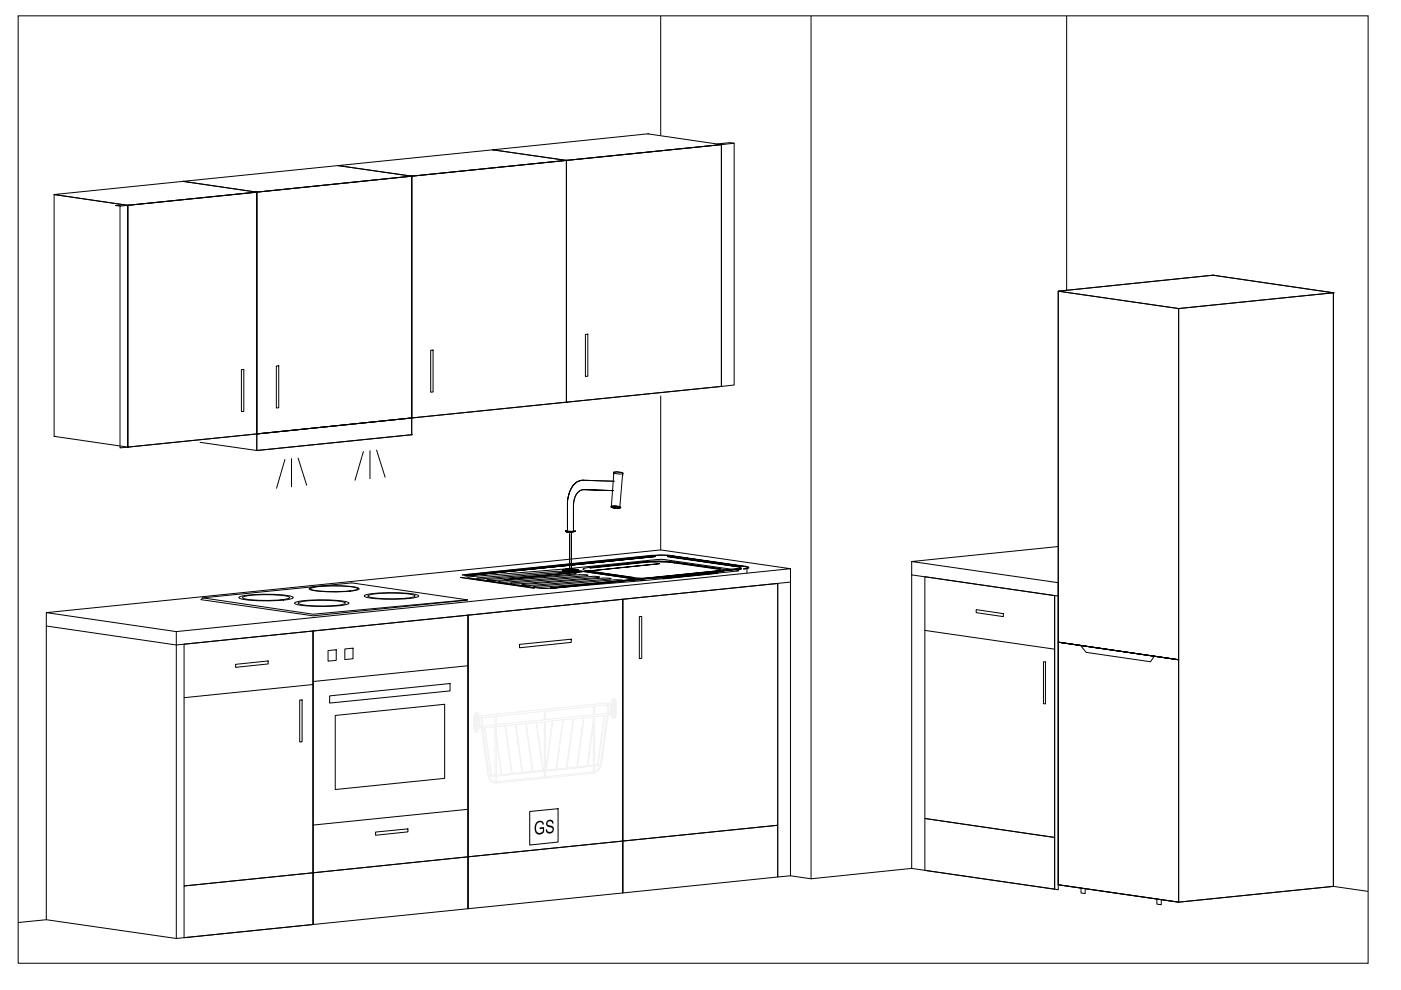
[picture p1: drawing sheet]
<svg xmlns="http://www.w3.org/2000/svg" width="297mm" height="210mm" viewBox="0 0 297 210" stroke-linecap="round" stroke-linejoin="round" font-family="sans-serif">
<defs><g id="words">
<text font-size="4.4" x="113.2" y="177.1" transform="rotate(-6 113.2 177.1)">GS</text>
</g></defs>
<!-- layer: 0 -->
<g fill="none" stroke="#000" stroke-width=".21">
<path d="M3.9 3.4h286.2v200.8h-286.2zM140.1 3.4v25.3M172 3.4v182.9M226.1 3.4v58.1M87.3 37.4l32.8-3.4v51.3l-32.8 3.3zM120.1 34l32.9-3.3v51.2l-32.9 3.4zM153 30.7l2.7-.3v51.2l-2.7 .3M155.7 30.4l-.9-.2-2.8 .3M26.2 43.4l-1.7 .2 .9 .1M27.1 43.5l-1.7 .2v51.3l1.7-.2M42.4 93.8l12 1.7M140.1 84v32.6"/>
<path d="M130.1 100.3l-.5 7.1M132 100.6l-.6 7.1M193.3 119.1v2.8M224.4 115.9l-31.1 3.2 31.1 4.4v2.9M9.8 132.7v62.3l27.6 4M9.8 129.9v2.8M43 126.8l-.4 .3M66.4 133.8v62.2l-29 3v-65.1M99.2 130.4v62.3M106.9 122.9l32.9-3.4-32.9 3.4M132 127.1v62.2M158.4 120.2v1.4"/>
<path d="M167.6 123.4l-130.2 13.4-27.6-4.1M167.6 123.4v62.3l-2.7 .2v-62.2M167.6 120.6l-27.5-4-130.3 13.3 27.6 4 130.2-13.3v2.8M193.3 121.9v62.2l30.3 4.4v-62.2M193.3 121.9l31.1 4.5M224.4 126.4v62.3l-.8-.2M132 178.3l32.9-3.3v10.9l-32.9 3.4zM9.8 195l-5.9 .6M193.3 184.1l-21.3 2.2-4.4-.6M282.7 187.9l7.3 1.1"/>
</g>
<!-- layer: BASE -->
<g fill="none" stroke="#000" stroke-width=".21">
<path d="M119.9 112.7l.4-.2-.4 .2 1.3 .1zM119.9 112.6h.2h-.2l.4 .1h1.7h-1.1l-.9-.1 1.2 .1h-.9zM120 112.5l1.5 .2-1.5-.2h.4zM120 112.6l1.1 .1zM120.1 112.5l-.1 .1 .2 .1h1.4h-1.4l-.2-.1 1.6 .1h-1.4l-.2-.1 .3-.1zM120.1 112.6l1.1 .1zM120.3 111.9v-4.9v5.5M120.8 113.2v7.5M121.5 102.9l.9-.8 1.3-.3a3.5 3.5 0 0 0-3.1 3.2l-.3 2a7.2 7.2 0 0 1 1.2-4.1zM123.7 101.8l6.5 .2M123.8 103.8a2.53 2.53 0 0 0-2.2 2.7v6.2M129.6 107.4l1.1-.1 .9 .3a2.29 2.29 0 0 1-2-.1z"/>
<path d="M129.7 107.5a2.55 2.55 0 0 1 1.8 .1 2.55 2.55 0 0 1-1.8-.1zM129.8 107.6l.9 .2 .9-.2-.2-.1 .2 .1a2.3 2.3 0 0 1-1.8 0zM130 100.2a2.82 2.82 0 0 1 2.1 .1 2.82 2.82 0 0 1-2.1-.1zM130 104l-6.2-.2 6.2 .2M131.2 107.7h.1M132 100.4l.1-.1-.3-.1-1.1-.2-.6 .1v.5M132 100.4v.5M136.7 119.1l3.3-.1 2.9 .2M136.7 119.1l-11.6 1.2-1.5 .4 1 .3 9.7 1.4M136.7 119.1l-11.6 1.3 11.6-1.2M138.7 117.9l-40.2 4.1M138.8 118l-40.2 4.1"/>
<path d="M139 118l-40.2 4.1 40.2-4.1M141.5 118l15.6 2.3zM142.5 117.8l15.6 2.4zM142.9 119.2l9.8 1.4a.99 .99 0 0 1 1 .4l-1.6 .3M142.9 119.2l9.8 1.5zM42.6 127.1l23.8 3.5 31.1-3.2M50.7 126.6a29.4 29.4 0 0 1 11.3-.1l.2 .2a7.2 7.2 0 0 1-3.9 .7 28.6 28.6 0 0 1-7.5-.5l-.2-.2zM51.5 126.6a25 25 0 0 1 9.8-.1l.1 .2a6.5 6.5 0 0 1-3.5 .6 22.4 22.4 0 0 1-6.4-.5l-.1-.1zM62.6 127.7a29.4 29.4 0 0 1 11.2 0l.2 .2a7.2 7.2 0 0 1-3.8 .6 28.6 28.6 0 0 1-7.6-.5l-.2-.1zM63.3 127.8a25 25 0 0 1 9.8-.1l.1 .2a6.5 6.5 0 0 1-3.5 .6 22.4 22.4 0 0 1-6.4-.5l-.1-.1zM65.6 124.7a26.5 26.5 0 0 1 10.4 0l.2 .1a6.5 6.5 0 0 1-3.6 .7 25.7 25.7 0 0 1-6.9-.5l-.2-.2zM65.9 124.7a25 25 0 0 1 9.8 0l.2 .1a6.5 6.5 0 0 1-3.6 .6 22.4 22.4 0 0 1-6.3-.4l-.2-.2z"/>
<path d="M66.4 133.8l32.8-3.4v51.3l-32.8 3.4zM69.6 137.9l1.7-.1v2.2l-1.7 .2zM73.1 137.6l1.7-.2v2.3l-1.7 .1zM74.6 123.6l24.5 3.6-32.7 3-23.4-3.4M77.3 126.2a29.4 29.4 0 0 1 11.3 0l.2 .1a7.2 7.2 0 0 1-3.9 .7 28.6 28.6 0 0 1-7.5-.5l-.2-.1zM78.1 126.2a25 25 0 0 1 9.8 0l.1 .1a6.5 6.5 0 0 1-3.5 .6 22.4 22.4 0 0 1-6.4-.4l-.1-.1zM97.6 122.4l15.6 2.3-15.6-2.3M98 121.9l40.2-4.2h2.2l2.1 .1h-4.3zM99.1 122.5l15.7 2.3 22-1.7-.9-.1M101.1 122.5l16.8-1.4 1.8 .2-17.5 1.4h-1.2M103.2 123l17.6-1.5 1.4 .1-17.2 1.5zM105.7 123.3l17.2-1.5 1.8 .2-17.6 1.5z"/>
<path d="M108.1 123.7l17.6-1.5 1.4 .2-17.2 1.4zM110.6 124l17.2-1.4 1.8 .1-17.6 1.5zM113.1 124.4l17.5-1.5 1.5 .2-17.2 1.4zM116.7 124.6l40.5-4zM116.7 124.6l40.2-4.1zM116.7 124.7l40.4-4zM119.3 120.9a7.4 7.4 0 0 1 3.3 0 5.9 5.9 0 0 0-3.3-.1 6.3 6.3 0 0 1 3.3 .1 6.3 6.3 0 0 1-3.3-.1 6.4 6.4 0 0 0 3.3 .1 6.1 6.1 0 0 1-3.3 0zM119.3 121.1a7.4 7.4 0 0 1 3.3 .1 7.4 7.4 0 0 1-3.3-.1zM119.3 120.9a6.1 6.1 0 0 0 3.3 0M119.3 120.9a7.4 7.4 0 0 1 3.3 0M119.3 120.9v.2v-.2M120.8 120.7l1.1 .1 .1 .1"/>
<path d="M120.8 120.7l-.9-.1 20.4-2 16.3 2.4-19.8 2.1-.9-.1M120.8 120.7l-.8 .2 .7 .1 1.3-.1M120.8 120.7l-.9-.1-20.6 1.7M121.2 121v-8.2v8.2M122 120.9l12.7 1.9M122.6 120.9v.3M124.5 121.1l9.7 1.4v.2l-9.7-1.4zM124.6 121l9.7 1.5zM125.1 120.4l11.6-1.3 2.8-.1 3.2 .2h.3v.2v-.2l9.7 1.4v.1l-9.7-1.3a29.2 29.2 0 0 0-6.3-.1zM132 127.1l32.9-3.4v51.3l-32.9 3.3zM134.7 122.8h1.1l.1 .2M134.7 122.8l-.8 .1 2 .1"/>
<path d="M135.6 130.7h.5v8.9h-.5zM140.5 122.5l11.6-1.2zM140.6 122.6l11.6-1.2v.2l-11.6 1.1zM152.1 121.3l-11.6 1.2-3.2 .2-3-.3M158.1 120.1l.6 .3-1 .3 1-.4zM69.9 147.5l25.5-2.6v1.6l-25.5 2.6zM71.1 151.7l23.2-2.4v15.7l-23.2 2.4zM99.2 141.2l-32.8 3.3M79.6 176.4l6.9-.7v.7l-6.9 .7zM99.2 171.6l-32.8 3.3M66.4 185.1l32.8-3.4v11l-32.8 3.3z"/>
</g>
<!-- layer: DISHWASHER -->
<g fill="none" stroke="#f0f0f0" stroke-width=".21">
<path d="M100.4 154.5h.1M100.4 152h.1M100.4 152v2.5M100.4 152l.2 .1M100.5 154.4h.1M100.5 152h.1M100.5 152.1h.1M100.6 152.2h.1M100.6 152h.1M100.6 152.7h.1M100.6 151.6h.1M100.6 154.2h.1"/>
<path d="M100.6 154.5h.1M100.6 154.9h.1M100.6 153.8h.1M100.6 152.3h.1M100.6 152.8l.2 .2h.3M100.6 154.2l-.2 .3M100.7 153.5h.1M100.7 155.1v.1M100.7 155.2h.5M100.8 153.4h.1M100.8 153.4l-.2 .2M100.9 153h.1"/>
<path d="M100.9 151.2h.1M100.9 155.2h.1M100.9 153.4h.1M100.9 151.2l-.3 .2v1.6h.3M100.9 153.4h-.3l.1 1.7M100.9 151.2v1.8M100.9 153.4v1.8M101 151.1l.3 .3v1.6h-.2M101 153.3h.3v1.6l-.1 .3M101 151.1l-.1 .1M101 153.3l-.1 .1M101 151.1v1.9"/>
<path d="M101 153.3v1.9M101.1 151.1l.1 .1M101.1 153.3l.2 .2M101.1 153h.1M101.2 152.9h.1M101.2 151.2h.1M101.2 153.4h.1M101.3 153.5v.1M101.3 152.8v.1M101.3 155.1h-.1M101.3 151.9h.1M101.3 152.2h.1"/>
<path d="M101.3 151.3v.1M101.3 151.5h.1M101.3 152.6h.1M101.3 154.1h.1M101.3 154.4h.1M101.3 153.7h.1M101.3 154.8h.1M101.3 152.7l-.2 .3M101.3 152.4l.1-.2 .2 .1v1.6h-.3M101.6 152.3h.1M101.6 154h.1M102 154.3h.1"/>
<path d="M102 152.1h.1M102 154h.1M102 151.8h.1M102 151.8v.3M102 154l.1 .4h.2M102 152.1v1.9M102 151.8l-.7 .1M102 152.1l-.7 .1M102 154l-.7 .1M102 154.3l-.7 .1M102.1 154.4h.1M102.1 152.2h.2"/>
<path d="M102.1 154h.1M102.1 151.8h-.1M102.1 151.8h.1M102.1 154.4l1.4 10.2a1.62 1.62 0 0 0 1.5 1.4M102.2 153.9h.1M102.2 152.2h.1M102.2 153.9l-.1 .1M102.3 152.2v1.7M102.3 154.4l1.4 10.1M102.7 154.3h.1M102.7 154.3l-.4 .1M102.7 154.3l1.4 10.1"/>
<path d="M102.8 154.3l1.4 10.1M104.9 154.1h.1M104.9 154.1l-2.1 .2M104.9 154.1v.6M104.9 151.9h.1M104.9 151.9v1.8M104.9 154.1l.1 11.9M104.9 153.7h.1M104.9 153.7l-2.6 .2M104.9 151.9l-2.6 .3M105.1 153.6h.1M105.1 151.9h.1"/>
<path d="M105.2 155.4l1.2 8.8M105.2 156.2l1.1 8M105.2 151.9v1.7M105.2 154.1v11.8M105.2 154.1h-.3M107.1 153.9l-1.9 .2M107.1 153.9l1.4 10.1M107.2 153.9l1.4 10.1M107.2 153.9h-.1M109.3 153.6l-2.1 .3M109.3 153.6h.1M109.3 153.6l1.4 10.2"/>
<path d="M109.4 153.6l1.4 10.2M111.5 153.4l-2.1 .2M111.5 153.4h.1M111.5 153.4l1.4 10.1-2.1 .3M111.6 153.4l1.4 10.1M113.7 153.2l-2.1 .2M113.7 153.2h.1M113.7 153.2l1.4 10.1M113.8 153.2l1.4 10.1h.2M115.4 153l-1.6 .2M115.4 153l.1 12M115.4 150.8v1.8"/>
<path d="M115.4 150.8h.1M115.4 150.8l-10.2 1.1M115.4 152.6l-10.2 1M115.4 152.6h.1M115.6 152.6h.1M115.6 150.8h.1M115.6 153v11.9l-.1 .1M115.6 150.8v1.8M115.6 153h-.2M117.1 152.8l-1.4 10.5M117.1 152.8h.1M117.1 152.8l-1.5 .2"/>
<path d="M117.2 152.8l-1.4 10.5M119.3 152.6h.1M119.3 152.6l-2.1 .2M119.3 152.6l-1.4 10.4M119.4 152.6l-1.4 10.4M121.5 152.4l-2.1 .2M121.5 152.4l-1.4 10.4M121.5 152.4h.1M121.6 152.4l-1.4 10.4M123.7 152.2l-2.1 .2M123.7 152.2l-1.4 10.4M123.8 152.2h-.1"/>
<path d="M123.8 152.2l-1.4 10.4M125.8 151.9l-2 .3M125.8 149.7v1.8M125.8 151.9l.1 12h.1M125.8 151.9h.3M125.8 151.5h.1M125.8 149.7l-10.2 1.1M125.8 151.5l-10.2 1.1M125.8 149.7h.1M125.9 152.5l-1.4 9.9M125.9 153.3l-1.3 9.1M126 151.5h.1"/>
<path d="M126 149.7h.1M126.1 149.7v1.8M126.1 151.9l-.1 12M128.1 151.7l-2 .2M128.1 151.7h.1M128.1 151.7l-1.4 10.5M128.2 151.7l-1.4 10.4h.5M128.7 151.7l-1.4 10.4M128.7 151.7h-.5M128.7 151.2h.1M128.7 149.5h.1M128.7 151.2h.2"/>
<path d="M128.7 149.5v1.7M128.7 151.2l-2.6 .3M128.7 149.5l-2.6 .2M128.9 151.2h.1M128.9 149.5h.1M128.9 151.3h.1M128.9 151.6h.1M128.9 149.4h.1M128.9 151.6l-.2 .1M128.9 149.4l-.2 .1M128.9 149v.1M128.9 149.4v1.9"/>
<path d="M128.9 151.6l-1.4 10.6a2.07 2.07 0 0 1-1.5 1.7M129 149.1v.1M129 149.3v.1M129 151.3v.3M129 149.1l-26.9 2.7M129 149.2v.1M129.4 151.1h.1M129.5 149.5h-.1M129.6 149.4h.1M129.7 149.7h.1M129.7 149.3h.1M129.7 149h.1"/>
<path d="M129.7 148.6h.1M129.7 150.8h.1M129.7 151.2h.1M129.7 151.9h.1M129.7 151.5h.1M129.7 149.5l-.2-.1v1.7h.1M129.7 149.8v.1M129.7 151.1h-.1M129.7 151.2l-.7 .1M129.7 149l-.7 .1M129.7 149.3l-.7 .1M129.7 151.5l-.7 .1"/>
<path d="M129.7 149.9h.1M129.7 152.1h.1M129.7 149.9l.4 .1M129.8 150h.1M129.8 152.2h.1M129.8 150.4l-.1 .3M129.9 150l-.2 .1v-1.6l.1-.3h.4l.2 .2v1.6h-.3M129.9 148.2l.1 1.8M130 150.4h-.3v1.6l.1 .2h.3M130 150.4v1.8M130.1 150h.1M130.1 148.2h.1"/>
<path d="M130.1 150.4h.1M130.1 152.2h.1M130.1 150.4l.3-.1v1.7l-.3 .2M130.1 150.4h.2M130.1 150.4h-.1M130.1 148.2v1.8M130.1 150.4v1.8M130.2 150h.1M130.3 148.2h.1M130.3 150h.1M130.3 150.4h.1M130.3 152.2h.1"/>
<path d="M130.3 150.4v.1M130.3 148.3v.1M130.3 149.8v.1M130.3 150.5v.1M130.3 150.6h.1M130.4 151.1h.1M130.4 148.9h.1M130.4 149.2h.1M130.4 151.4h.1M130.4 148.5h.1M130.4 149.7h.1M130.4 150.7h.1"/>
<path d="M130.4 151.9h.1M130.4 149.8l-.3 .2M130.4 151.2l.2 .2M130.4 149.1h.1M130.4 151.2v.1M130.5 149h.1M130.6 148.9h.1M130.6 151.4h.1M130.6 148.9l-.2 .3M130.6 148.9v2.5M103.7 164.5l.1 .2M103.8 164.7a1.37 1.37 0 0 0 1.1 1"/>
<path d="M104.1 164.4l-.4 .1M104.1 164.4v.1M104.2 164.4h.1M104.9 165.7h.1M104.9 164.4h.1M104.9 164.6h.1M104.9 164.4h-.7M104.9 164.6l-1.1 .1M105 166h.1M105.1 166h.1M105.2 165.8v.1M105.2 165.9l-.2 .1"/>
<path d="M106.3 164.2h.1M106.3 164.2l-1.1 .2M106.4 164.2h.1M108.5 164h.1M108.5 164l-2.1 .2M108.6 164h.1M110.7 163.8l-2.1 .2M110.7 163.8h.1M110.8 163.8h.1M112.9 163.5h.1M113 163.5h.1M115.1 163.3h.1"/>
<path d="M115.1 163.3l-2.1 .2M115.2 163.3h.1M115.4 164.9h.1M115.4 164.7h.1M115.4 163.5h.1M115.4 163.3h.1M115.4 164.7l-10.2 1M115.4 163.5l-10.2 1.1M115.5 165h.1M115.6 164.9h.1M115.6 163.3h.1M115.6 164.7h.1"/>
<path d="M115.6 163.5h.1M115.7 163.3h.1M115.8 163.3h.1M117.9 163h.1M117.9 163l-2.1 .3M118 163h.1M120.1 162.8h.1M120.1 162.8l-2.1 .2M120.2 162.8h.1M122.3 162.6h.1M122.3 162.6l-2.1 .2M122.4 162.6h.1"/>
<path d="M124.5 162.4h.1M124.5 162.4l-2.1 .2M124.6 162.4h.1M125.8 163.8h.1M125.8 163.6h.1M125.8 163.6l-10.2 1.1M125.8 162.2h.1M125.8 162.2l-1.2 .2M125.8 162.4h.1M125.8 162.4l-10.2 1.1M125.9 163.9h.1M125.9 163.9l-20.8 2.1"/>
<path d="M126 163.9h.1M126 163.8h.1M126.1 163.6h.1M126.1 162.2h.1M126.1 162.4h.1M126.7 162.2h.1M126.7 162.2h-.6M126.8 162.2h.1M127.3 162.3a1.78 1.78 0 0 1-1.2 1.3M127.3 162.3l-1.2 .1M127.3 162.1v.2"/>
</g>
<path d="M99.2 130.4l32.8-3.3v51.2l-32.8 3.4zM110.2 136.6l10.9-1.1v.7l-10.9 1.1zM112.3 172.1l6-.6v7l-6 .7zM99.2 181.7l32.8-3.4v11l-32.8 3.4z" fill="none" stroke="#000" stroke-width=".21"/>
<!-- layer: BOTTOM - 500_1 -->
<path d="M39 136.6l27.4-2.8v51.3l-27.4 2.7zM50 140.9l6.9-.8v.7l-6.9 .7zM63.5 148.4h.6v8.9h-.6zM66.4 145.1l-27.4 2.8M39 187.8l27.4-2.7v10.9l-27.4 2.8z" fill="none" stroke="#000" stroke-width=".21"/>
<!-- layer: BOTTOM - 600_3 -->
<path d="M196.1 122.3l27.5 4v51.3l-27.5-4.1zM196.1 133.7l27.5 3.9M207 129.3l5.7 .8v.6l-5.7-.8zM221.2 140.3h.5v8.9h-.5zM196.1 173.5l27.5 4.1v10.9l-27.5-4z" fill="none" stroke="#000" stroke-width=".21"/>
<!-- layer: REFRIGERATOR -->
<path d="M224.4 136.2l25.5 3.7M229.1 136.9l1.2 1.4 13.6 2 .8-1.2M229.2 188.3v1l.9 .2v-1.1M245.3 190.6v1.1l.9 .1v-1" fill="none" stroke="#000" stroke-width=".21"/>
<!-- layer: TOP - 600_1 -->
<g fill="none" stroke="#000" stroke-width=".21">
<path d="M38.8 38.5l32.9-3.4 15.6 2.3-32.9 3.3zM38.8 38.5h.1M71.7 35.1l32.8-3.3 15.6 2.2-32.8 3.4zM71.7 35.1h.1M87.3 37.4l32.8-3.4v51.3l-32.8 3.3zM87.3 37.4h.1M104.5 31.8l32.8-3.4 15.7 2.3-32.9 3.3zM104.5 31.8h.1M120.1 34l32.9-3.3v51.2l-32.9 3.4zM120.1 34h.1M137.3 28.4h.1M153 30.7h.1"/>
<path d="M11.5 41.2l15.6 2.3v51.3l-15.6-2.3zM11.5 41.2h.1M11.5 41.2l27.3-2.7 15.6 2.2-27.3 2.8zM27.1 43.5h.1M27.1 43.5l27.3-2.8v51.3l-27.3 2.8zM54.4 40.7l32.9-3.3v51.2l-32.9 3.4zM54.4 40.7h.1M257.2 58.3l-32.8 3.4v74.5M257.2 58.3h.1M257.2 58.3l25.5 3.8v74.4M224.4 61.7l32.8-3.4 25.5 3.8-32.8 3.3zM249.9 65.4h.1"/>
<path d="M282.7 62.1h.1M11.5 92.5h.1M27.1 94.8h.1M54.4 92h.1M54.4 92l32.9-3.4v3.6l-32.9 3.3zM54.4 95.5h.1M87.3 88.6h.1M87.3 92.2h.1M120.1 85.3h.1M153 81.9h.1M224.4 136.2v-74.5l25.5 3.7v74.5M224.4 136.2l25.5 3.7-25.5-3.7v51.4"/>
<path d="M224.4 136.2v51.4l25.5 3.7v-51.4M249.9 139.9v51.4M282.7 136.5v-74.4l-32.8 3.3v74.5l-25.5-3.7 25.5 3.7M282.7 136.5v51.4l-32.8 3.4-25.5-3.7M282.7 136.5v51.4l-32.8 3.4M224.4 187.6l25.5 3.7"/>
</g>
<!-- layer: BOTTOM - 600_1 -->
<path d="M51.2 78.4l.5-.1v8.9l-.5 .1zM58.6 77.6h.5v8.9h-.5zM91.3 74.3l.5-.1v8.9l-.5 .1zM124.1 70.9l.5-.1v9h-.5z" fill="none" stroke="#000" stroke-width=".21"/>
<!-- layer: ASPIRATOR -->
<path d="M54.4 40.7l32.9-3.3v51.2l-32.9 3.4zM54.4 92l32.9-3.4v3.6l-32.9 3.3zM60.4 97.4l-1.8 6.1M61.8 97.3v5.9M63.2 97.1l1.8 5.8M77 95.7l-1.7 6.1M78.4 95.6v5.9M79.8 95.4l1.9 5.8M74.6 123.6l-31.6 3.2M99.1 127.2l-1.6 .2" fill="none" stroke="#000" stroke-width=".21"/>
<!-- layer: TOP - 600_2 -->
<path d="M27.1 43.5l27.3-2.8v51.3l-27.3 2.8z" fill="none" stroke="#000" stroke-width=".21"/>
<use href="#words"/>
</svg>
